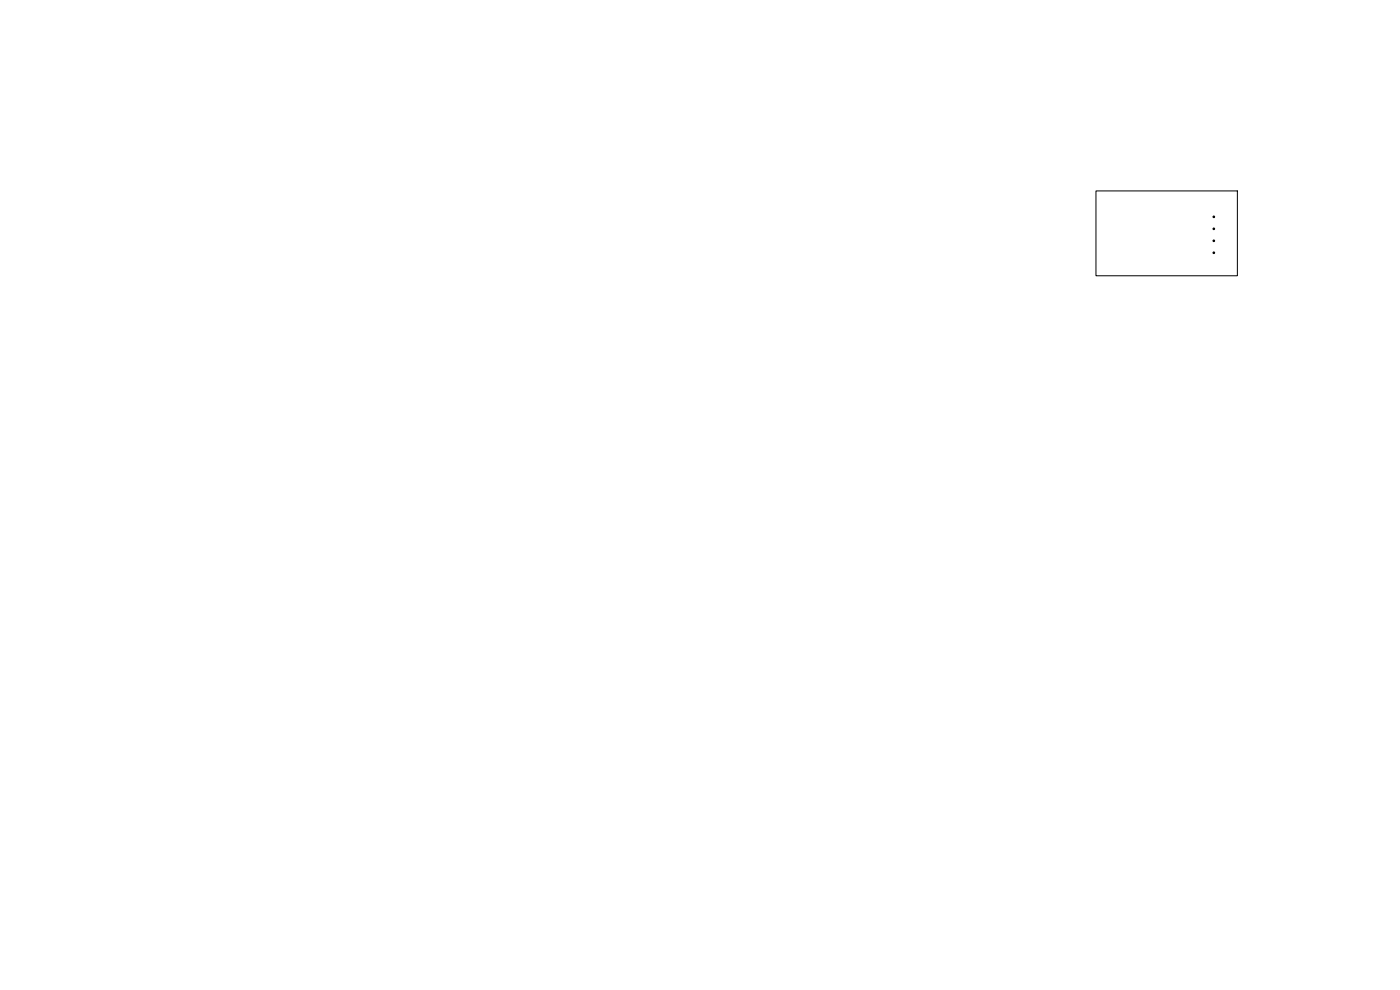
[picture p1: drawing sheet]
<svg xmlns="http://www.w3.org/2000/svg" width="297mm" height="210mm" viewBox="0 0 297 210" stroke-linecap="round" stroke-linejoin="round" font-family="sans-serif">
<path d="M232.5 40.5h30v18h-30z" fill="none" stroke="#000" stroke-width=".21"/>
<g fill="#000" stroke="#000" stroke-width=".21">
<circle cx="257.5" cy="51.1" r=".18"/>
<circle cx="257.5" cy="53.6" r=".18"/>
<circle cx="257.5" cy="46" r=".18"/>
<circle cx="257.5" cy="48.5" r=".18"/>
</g>
</svg>
